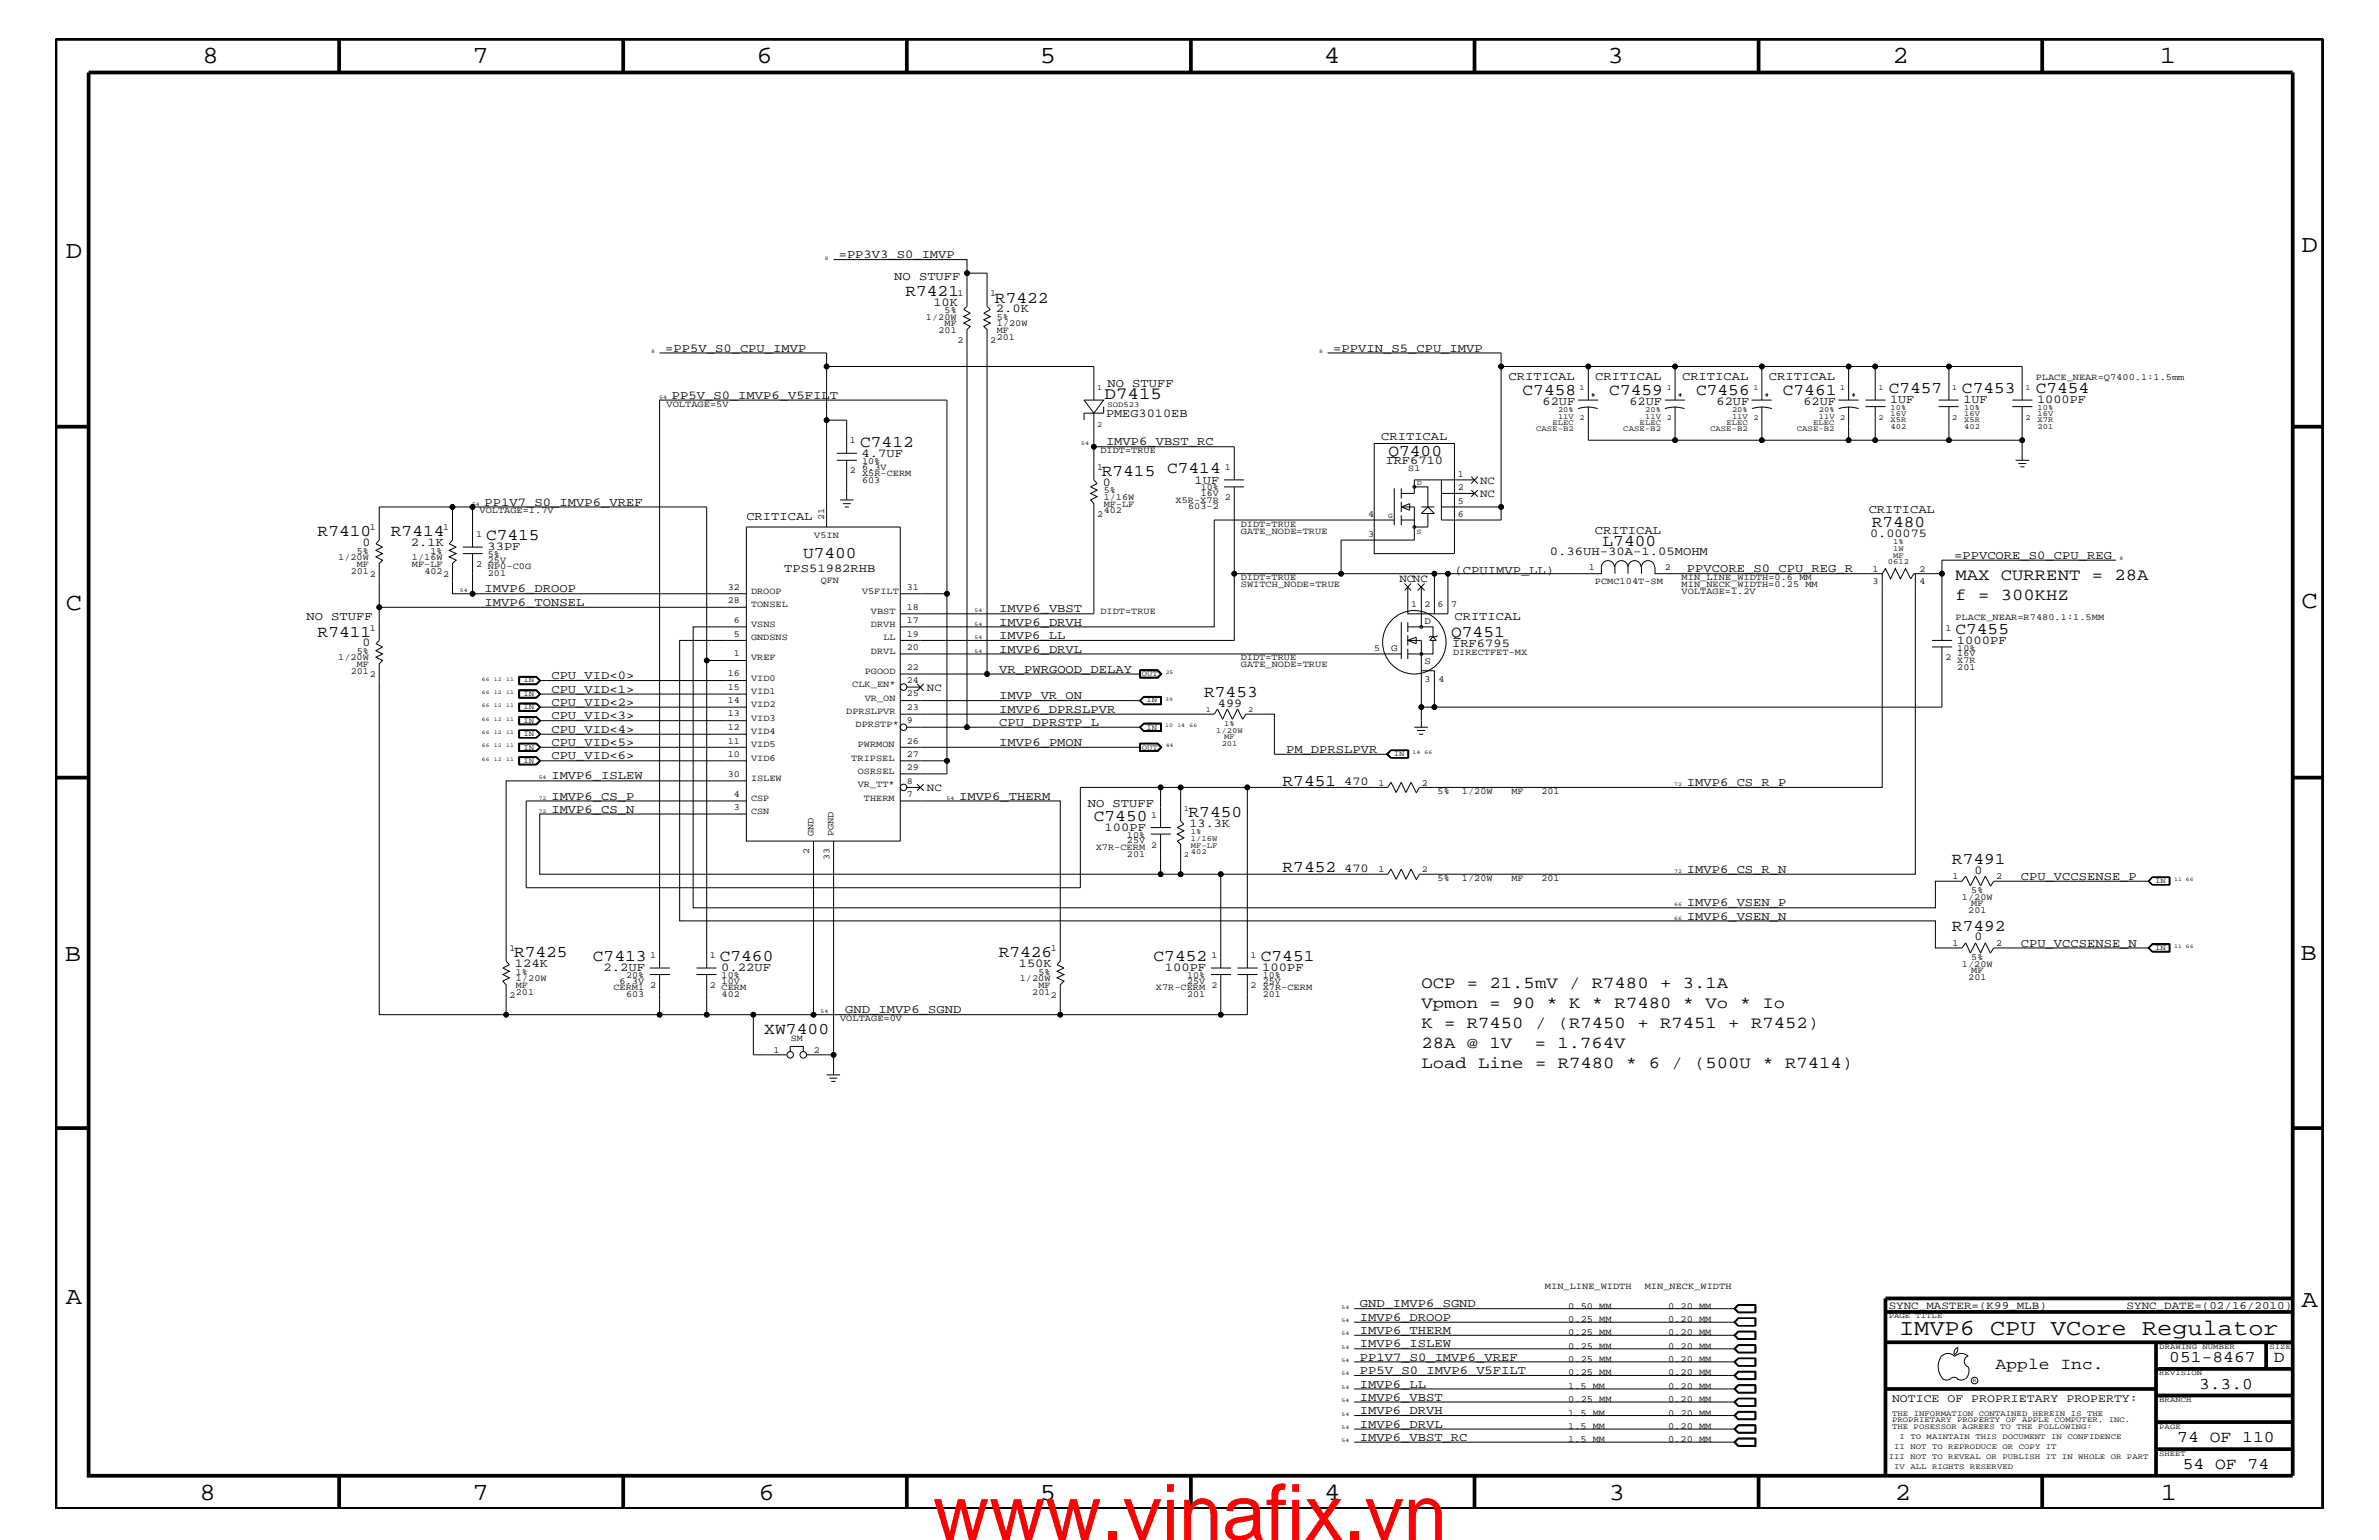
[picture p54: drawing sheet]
<svg xmlns="http://www.w3.org/2000/svg" width="432mm" height="279mm" viewBox="0 0 432 279" stroke-linecap="round" stroke-linejoin="round" font-family="sans-serif">
<defs><g id="words">
<text font-size="14.1" fill="#f00" x="169.3" y="279.4">www.vinafix.vn</text>
<g font-size="4.5">
<text x="36.7" y="11.5">8</text>
<text x="85.8" y="11.5">7</text>
<text x="137.3" y="11.5">6</text>
<text x="188.7" y="11.5">5</text>
<text x="240.3" y="11.5">4</text>
<text x="291.8" y="11.5">3</text>
<text x="343.5" y="11.5">2</text>
<text x="392" y="11.5">1</text>
<text x="11.9" y="46.8">D</text>
<text x="417.7" y="45.7">D</text>
<text x="11.9" y="110.6">C</text>
<text x="417.7" y="110.3">C</text>
<text x="11.8" y="174.3">B</text>
<text x="417.6" y="174.2">B</text>
<text x="11.9" y="236.7">A</text>
<text x="417.7" y="237.1">A</text>
<text x="36.2" y="272.1">8</text>
<text x="85.8" y="272.1">7</text>
<text x="137.7" y="272.1">6</text>
<text x="188.7" y="272.1">5</text>
<text x="240.4" y="272.1">4</text>
<text x="292" y="272.1">3</text>
<text x="343.9" y="272.1">2</text>
<text x="392.2" y="272.1">1</text>
</g>
<text font-size="4.1" x="344.7" y="242.3">IMVP6 CPU VCore Regulator</text>
<text font-size="3.1" x="200.5" y="72.4">D7415</text>
<g font-size="3">
<text x="164.3" y="53.6">R7421</text>
<text x="180.6" y="54.9">R7422</text>
<text x="276.4" y="71.7">C7458</text>
<text x="292.1" y="71.7">C7459</text>
<text x="307.8" y="71.7">C7456</text>
<text x="323.6" y="71.7">C7461</text>
<text x="342.8" y="71.3">C7457</text>
<text x="356.1" y="71.3">C7453</text>
<text x="369.5" y="71.3">C7454</text>
<text x="156.1" y="81.1">C7412</text>
<text x="252" y="82.7">Q7400</text>
<text x="200" y="86.4">R7415</text>
<text x="211.8" y="85.9">C7414</text>
<text x="339.7" y="95.7">R7480</text>
<text x="57.7" y="97.3">R7410</text>
<text x="71" y="97.3">R7414</text>
<text x="88.2" y="98">C7415</text>
<text x="145.8" y="101.2">U7400</text>
<text x="290.9" y="99.1">L7400</text>
<text x="354.9" y="105.3">MAX CURRENT = 28A</text>
<text x="354.9" y="108.9">f = 300KHZ</text>
<text x="57.7" y="115.5">R7411</text>
<text x="263.4" y="115.5">Q7451</text>
<text x="354.9" y="115">C7455</text>
<text x="218.6" y="126.5">R7453</text>
<text x="232.8" y="142.5">R7451</text>
<text x="198.5" y="149">C7450</text>
<text x="215.7" y="148.2">R7450</text>
<text x="232.8" y="158.3">R7452</text>
<text x="354.3" y="156.8">R7491</text>
<text x="93.3" y="173.7">R7425</text>
<text x="181.3" y="173.7">R7426</text>
<text x="354.3" y="168.9">R7492</text>
<text x="107.6" y="174.4">C7413</text>
<text x="130.6" y="174.4">C7460</text>
<text x="209.4" y="174.4">C7452</text>
<text x="228.9" y="174.4">C7451</text>
<text x="258" y="179.3">OCP = 21.5mV / R7480 + 3.1A</text>
<text x="258" y="182.9">Vpmon = 90 * K * R7480 * Vo * Io</text>
<text x="138.7" y="187.6">XW7400</text>
<text x="258" y="190.2">28A @ 1V</text>
<text x="258" y="186.5">K = R7450 / (R7450 + R7451 + R7452)</text>
<text x="278.6" y="190.2">= 1.764V</text>
<text x="258" y="193.7">Load Line = R7480 * 6 / (500U * R7414)</text>
<text x="362.2" y="248.4">Apple Inc.</text>
<text x="393.7" y="247.1">051-8467</text>
<text x="399.2" y="252">3.3.0</text>
<text x="412.7" y="247.1">D</text>
<text x="395.2" y="261.6">74 OF 110</text>
<text x="396.2" y="266.6">54 OF 74</text>
</g>
<g font-size="2.2">
<text x="152.2" y="46.8">=PP3V3_S0_IMVP</text>
<text x="162.3" y="50.7">NO STUFF</text>
<text x="169.4" y="55.5">10K</text>
<text x="180.8" y="56.7">2.0K</text>
<text x="120.7" y="63.9">=PP5V_S0_CPU_IMVP</text>
<text x="242" y="63.9">=PPVIN_S5_CPU_IMVP</text>
<text x="201" y="70.1">NO STUFF</text>
<text x="273.8" y="68.9">CRITICAL</text>
<text x="289.6" y="68.9">CRITICAL</text>
<text x="305.3" y="68.9">CRITICAL</text>
<text x="321.1" y="68.9">CRITICAL</text>
<text x="121.9" y="72.3">PP5V_S0_IMVP6_V5FILT</text>
<text x="200.7" y="75.7">PMEG3010EB</text>
<text x="280" y="73.4">62UF</text>
<text x="295.7" y="73.4">62UF</text>
<text x="311.6" y="73.4">62UF</text>
<text x="327.3" y="73.4">62UF</text>
<text x="343.1" y="73.2">1UF</text>
<text x="356.4" y="73.2">1UF</text>
<text x="369.7" y="73.2">1000PF</text>
<text x="156.4" y="82.8">4.7UF</text>
<text x="200.7" y="80.8">IMVP6_VBST_RC</text>
<text x="250.7" y="79.9">CRITICAL</text>
<text x="200.2" y="88.2">0</text>
<text x="216.8" y="87.7">1UF</text>
<text x="251.5" y="84.1">IRF6710</text>
<text x="88" y="91.7">PP1V7_S0_IMVP6_VREF</text>
<text x="135.5" y="94.3">CRITICAL</text>
<text x="339.2" y="93.2">CRITICAL</text>
<text x="65.8" y="99.1">0</text>
<text x="74.6" y="99.1">2.1K</text>
<text x="88.5" y="99.9">33PF</text>
<text x="281.3" y="100.8">0.36UH-30A-1.05MOHM</text>
<text x="289.5" y="96.8">CRITICAL</text>
<text x="339.4" y="97.4">0.00075</text>
<text x="354.7" y="101.4">=PPVCORE_S0_CPU_REG</text>
<text x="88" y="107.5">IMVP6_DROOP</text>
<text x="142.3" y="103.7">TPS51982RHB</text>
<text x="264" y="104.1">(CPUIMVP_LL)</text>
<text x="306.2" y="103.8">PPVCORE_S0_CPU_REG_R</text>
<text x="55.6" y="112.6">NO STUFF</text>
<text x="88" y="109.9">IMVP6_TONSEL</text>
<text x="181.4" y="111.1">IMVP6_VBST</text>
<text x="181.4" y="113.6">IMVP6_DRVH</text>
<text x="264" y="112.6">CRITICAL</text>
<text x="65.8" y="117.3">0</text>
<text x="181.4" y="118.4">IMVP6_DRVL</text>
<text x="181.4" y="115.9">IMVP6_LL</text>
<text x="263.6" y="117.5">IRF6795</text>
<text x="355.2" y="116.8">1000PF</text>
<text x="100.1" y="125.7">CPU_VID&lt;1&gt;</text>
<text x="100.1" y="123.2">CPU_VID&lt;0&gt;</text>
<text x="181.4" y="122">VR_PWRGOOD_DELAY</text>
<text x="100.1" y="130.5">CPU_VID&lt;3&gt;</text>
<text x="100.1" y="128">CPU_VID&lt;2&gt;</text>
<text x="181.4" y="126.9">IMVP_VR_ON</text>
<text x="181.4" y="131.7">CPU_DPRSTP_L</text>
<text x="181.4" y="129.3">IMVP6_DPRSLPVR</text>
<text x="221.1" y="128.2">499</text>
<text x="100.1" y="137.8">CPU_VID&lt;6&gt;</text>
<text x="100.1" y="133">CPU_VID&lt;4&gt;</text>
<text x="100.1" y="135.3">CPU_VID&lt;5&gt;</text>
<text x="181.4" y="135.3">IMVP6_PMON</text>
<text x="233.4" y="136.6">PM_DPRSLPVR</text>
<text x="100.1" y="141.4">IMVP6_ISLEW</text>
<text x="244" y="142.4">470</text>
<text x="306.2" y="142.6">IMVP6_CS_R_P</text>
<text x="100.1" y="147.5">IMVP6_CS_N</text>
<text x="100.1" y="145.1">IMVP6_CS_P</text>
<text x="174.1" y="145.1">IMVP6_THERM</text>
<text x="197.4" y="146.5">NO STUFF</text>
<text x="200.5" y="150.7">100PF</text>
<text x="215.9" y="150.1">13.3K</text>
<text x="244" y="158.2">470</text>
<text x="306.2" y="158.4">IMVP6_CS_R_N</text>
<text x="358.4" y="158.5">0</text>
<text x="366.8" y="159.6">CPU_VCCSENSE_P</text>
<text x="306.2" y="166.9">IMVP6_VSEN_N</text>
<text x="306.2" y="164.5">IMVP6_VSEN_P</text>
<text x="358.4" y="170.6">0</text>
<text x="366.8" y="171.7">CPU_VCCSENSE_N</text>
<text x="93.5" y="175.5">124K</text>
<text x="109.6" y="176.2">2.2UF</text>
<text x="130.9" y="176.2">0.22UF</text>
<text x="184.9" y="175.5">150K</text>
<text x="211.4" y="176.2">100PF</text>
<text x="229.1" y="176.2">100PF</text>
<text x="153.4" y="183.8">GND_IMVP6_SGND</text>
<text x="246.8" y="239.6">IMVP6_DROOP</text>
<text x="246.8" y="237.2">GND_IMVP6_SGND</text>
<text x="246.8" y="244.5">IMVP6_ISLEW</text>
<text x="246.8" y="242">IMVP6_THERM</text>
<text x="246.8" y="246.9">PP1V7_S0_IMVP6_VREF</text>
<text x="246.8" y="249.3">PP5V_S0_IMVP6_V5FILT</text>
<text x="246.8" y="251.7">IMVP6_LL</text>
<text x="246.8" y="254.2">IMVP6_VBST</text>
<text x="246.8" y="256.6">IMVP6_DRVH</text>
<text x="246.8" y="259">IMVP6_DRVL</text>
<text x="246.8" y="261.4">IMVP6_VBST_RC</text>
</g>
<text font-size="2.1" x="343.4" y="254.4">NOTICE OF PROPRIETARY PROPERTY:</text>
<g font-size="2">
<text x="268.6" y="87.7">NC</text>
<text x="268.6" y="90.1">NC</text>
<text x="254" y="105.5">NCNC</text>
<text x="168.2" y="125.3">NC</text>
<text x="168.2" y="143.5">NC</text>
<text x="342.8" y="237.4">SYNC_MASTER=(K99_MLB)</text>
<text x="386" y="237.4">SYNC_DATE=(02/16/2010)</text>
</g>
<g font-size="1.8">
<text x="258.6" y="113.1">D</text>
<text x="252.5" y="118.1">G</text>
<text x="258.6" y="120.4">S</text>
</g>
<g font-size="1.7">
<text x="173.8" y="53.8">1</text>
<text x="179.7" y="53.8">1</text>
<text x="168.1" y="58">1/20W</text>
<text x="171.4" y="56.8">5%</text>
<text x="171.4" y="59.2">MF</text>
<text x="180.9" y="59.2">1/20W</text>
<text x="180.9" y="58">5%</text>
<text x="170.3" y="60.4">201</text>
<text x="173.8" y="62.3">2</text>
<text x="179.7" y="62.3">2</text>
<text x="180.9" y="61.7">201</text>
<text x="180.9" y="60.4">MF</text>
<text x="369.5" y="68.9">PLACE_NEAR=Q7400.1:1.5mm</text>
<text x="121" y="73.8">VOLTAGE=5V</text>
<text x="154.3" y="80.5">1</text>
<text x="199.7" y="82.2">DIDT=TRUE</text>
<text x="154.3" y="85.9">2</text>
<text x="156.5" y="86.4">X5R-CERM</text>
<text x="156.5" y="84.1">10%</text>
<text x="156.5" y="85.2">6.3V</text>
<text x="156.5" y="87.6">603</text>
<text x="199.1" y="85.3">1</text>
<text x="200.3" y="89.5">5%</text>
<text x="217.9" y="88.9">10%</text>
<text x="222.3" y="85.3">1</text>
<text x="255.6" y="85.5">S1</text>
<text x="264.6" y="88.9">2</text>
<text x="264.6" y="86.5">1</text>
<text x="87" y="93.2">VOLTAGE=1.7V</text>
<text x="149.6" y="94.3" transform="rotate(-90 149.6 94.3)">21</text>
<text x="199.1" y="93.8">2</text>
<text x="200.3" y="90.7">1/16W</text>
<text x="200.3" y="93.2">402</text>
<text x="200.3" y="92">MF-LF</text>
<text x="213.4" y="91.2">X5R-X7R</text>
<text x="215.6" y="92.4">603-2</text>
<text x="217.9" y="90">16V</text>
<text x="222.3" y="90.7">2</text>
<text x="225.2" y="95.6">DIDT=TRUE</text>
<text x="248.3" y="93.8">4</text>
<text x="264.6" y="91.4">5</text>
<text x="264.6" y="93.8">6</text>
<text x="61.4" y="101.6">1/20W</text>
<text x="64.8" y="100.4">5%</text>
<text x="67.1" y="96.2">1</text>
<text x="74.8" y="101.6">1/16W</text>
<text x="78.1" y="100.4">1%</text>
<text x="80.4" y="96.2">1</text>
<text x="86.4" y="97.4">1</text>
<text x="88.6" y="101">5%</text>
<text x="147.8" y="97.6">V5IN</text>
<text x="225.2" y="96.8">GATE_NODE=TRUE</text>
<text x="248.3" y="97.4">3</text>
<text x="63.7" y="104.1">201</text>
<text x="64.8" y="102.9">MF</text>
<text x="67.1" y="104.7">2</text>
<text x="74.8" y="102.9">MF-LF</text>
<text x="77" y="104.1">402</text>
<text x="80.4" y="104.7">2</text>
<text x="86.4" y="102.9">2</text>
<text x="88.6" y="102.1">25V</text>
<text x="88.6" y="104.6">201</text>
<text x="88.6" y="103.3">NP0-C0G</text>
<text x="132.1" y="107">32</text>
<text x="136.3" y="107.7">DROOP</text>
<text x="149" y="105.8">QFN</text>
<text x="156.5" y="107.7">V5FILT</text>
<text x="164.6" y="107">31</text>
<text x="225.2" y="105.3">DIDT=TRUE</text>
<text x="225.2" y="106.5">SWITCH_NODE=TRUE</text>
<text x="288.4" y="103.5">1</text>
<text x="289.5" y="106">PCMC104T-SM</text>
<text x="302.2" y="103.5">2</text>
<text x="305.2" y="105.3">MIN_LINE_WIDTH=0.6 MM</text>
<text x="305.2" y="106.5">MIN_NECK_WIDTH=0.25 MM</text>
<text x="305.2" y="107.7">VOLTAGE=1.2V</text>
<text x="339.9" y="106">3</text>
<text x="339.9" y="103.7">1</text>
<text x="348.4" y="106">4</text>
<text x="348.4" y="103.7">2</text>
<text x="132.1" y="109.4">28</text>
<text x="133.2" y="113.1">6</text>
<text x="136.3" y="113.7">VSNS</text>
<text x="136.3" y="110.2">TONSEL</text>
<text x="158.1" y="113.7">DRVH</text>
<text x="158.1" y="111.4">VBST</text>
<text x="164.6" y="113.1">17</text>
<text x="164.6" y="110.6">18</text>
<text x="199.7" y="111.4">DIDT=TRUE</text>
<text x="256.1" y="110.2">1</text>
<text x="258.6" y="110.2">2</text>
<text x="260.9" y="110.2">6</text>
<text x="263.4" y="110.2">7</text>
<text x="354.9" y="112.6">PLACE_NEAR=R7480.1:1.5MM</text>
<text x="61.4" y="119.8">1/20W</text>
<text x="64.8" y="118.6">5%</text>
<text x="67.1" y="114.4">1</text>
<text x="133.2" y="115.5">5</text>
<text x="133.2" y="119.1">1</text>
<text x="136.3" y="116.2">GNDSNS</text>
<text x="136.3" y="119.8">VREF</text>
<text x="158.1" y="118.6">DRVL</text>
<text x="160.4" y="116.2">LL</text>
<text x="164.6" y="115.5">19</text>
<text x="164.6" y="117.9">20</text>
<text x="225.2" y="119.8">DIDT=TRUE</text>
<text x="249.4" y="118.1">5</text>
<text x="263.7" y="118.9">DIRECTFET-MX</text>
<text x="353.1" y="119.8">2</text>
<text x="353.1" y="114.4">1</text>
<text x="355.3" y="118.1">10%</text>
<text x="355.3" y="119.1">16V</text>
<text x="63.7" y="122.3">201</text>
<text x="64.8" y="121">MF</text>
<text x="67.1" y="122.9">2</text>
<text x="132.1" y="122.7">16</text>
<text x="132.1" y="125.2">15</text>
<text x="136.3" y="123.5">VID0</text>
<text x="136.3" y="125.9">VID1</text>
<text x="154.7" y="124.7">CLK_EN*</text>
<text x="157" y="122.3">PGOOD</text>
<text x="164.6" y="121.5">22</text>
<text x="164.6" y="124">24</text>
<text x="225.2" y="121">GATE_NODE=TRUE</text>
<text x="258.6" y="123.8">3</text>
<text x="261.1" y="123.8">4</text>
<text x="355.3" y="120.3">X7R</text>
<text x="355.3" y="121.5">201</text>
<text x="132.1" y="127.6">14</text>
<text x="132.1" y="130">13</text>
<text x="136.3" y="128.3">VID2</text>
<text x="136.3" y="130.8">VID3</text>
<text x="153.6" y="129.6">DPRSLPVR</text>
<text x="155.3" y="131.9">DPRSTP*</text>
<text x="157" y="127.1">VR_ON</text>
<text x="164.6" y="126.4">25</text>
<text x="164.6" y="128.8">23</text>
<text x="164.6" y="131.3">9</text>
<text x="132.1" y="132.4">12</text>
<text x="132.1" y="134.9">11</text>
<text x="132.1" y="137.3">10</text>
<text x="136.3" y="133.2">VID4</text>
<text x="136.3" y="135.6">VID5</text>
<text x="155.7" y="135.6">PWRMON</text>
<text x="164.6" y="137.3">27</text>
<text x="164.6" y="134.9">26</text>
<text x="132.1" y="140.9">30</text>
<text x="136.3" y="141.7">ISLEW</text>
<text x="136.3" y="138">VID6</text>
<text x="154.5" y="138">TRIPSEL</text>
<text x="155.7" y="142.9">VR_TT*</text>
<text x="155.7" y="140.4">OSRSEL</text>
<text x="164.6" y="139.7">29</text>
<text x="164.6" y="142.2">8</text>
<text x="250.2" y="142.5">1</text>
<text x="258.1" y="142.5">2</text>
<text x="133.2" y="144.6">4</text>
<text x="133.2" y="147">3</text>
<text x="136.3" y="145.3">CSP</text>
<text x="136.3" y="147.7">CSN</text>
<text x="156.8" y="145.3">THERM</text>
<text x="164.6" y="144.6">7</text>
<text x="209" y="148.4">1</text>
<text x="260.9" y="144">5%</text>
<text x="265.3" y="144">1/20W</text>
<text x="274.3" y="144">MF</text>
<text x="279.8" y="144">201</text>
<text x="146.9" y="154.9" transform="rotate(-90 146.9 154.9)">2</text>
<text x="147.7" y="151.8" transform="rotate(-90 147.7 151.8)">GND</text>
<text x="150.5" y="156" transform="rotate(-90 150.5 156)">33</text>
<text x="151.3" y="151.8" transform="rotate(-90 151.3 151.8)">PGND</text>
<text x="198.9" y="154.3">X7R-CERM</text>
<text x="204.6" y="155.5">201</text>
<text x="204.6" y="152">10%</text>
<text x="204.6" y="153">25V</text>
<text x="209" y="153.8">2</text>
<text x="250.2" y="158.3">1</text>
<text x="258.1" y="158.3">2</text>
<text x="260.9" y="159.9">5%</text>
<text x="265.3" y="159.9">1/20W</text>
<text x="274.3" y="159.9">MF</text>
<text x="279.8" y="159.9">201</text>
<text x="354.4" y="159.5">1</text>
<text x="357.8" y="162">5%</text>
<text x="362.3" y="159.5">2</text>
<text x="356.1" y="163.3">1/20W</text>
<text x="357.3" y="165.6">201</text>
<text x="357.8" y="164.5">MF</text>
<text x="92.5" y="172.6">1</text>
<text x="118" y="173.8">1</text>
<text x="128.9" y="173.8">1</text>
<text x="190.8" y="172.6">1</text>
<text x="219.9" y="173.8">1</text>
<text x="227" y="173.8">1</text>
<text x="354.4" y="171.6">1</text>
<text x="362.3" y="171.6">2</text>
<text x="93.6" y="179.3">MF</text>
<text x="93.6" y="176.8">1%</text>
<text x="93.6" y="178">1/20W</text>
<text x="111.3" y="179.7">CERM1</text>
<text x="112.4" y="178.5">6.3V</text>
<text x="113.6" y="177.4">20%</text>
<text x="118" y="179.3">2</text>
<text x="128.9" y="179.3">2 CERM</text>
<text x="131" y="178.5">10V</text>
<text x="131" y="177.4">10%</text>
<text x="185.1" y="178">1/20W</text>
<text x="188.5" y="179.3">MF</text>
<text x="188.5" y="176.8">5%</text>
<text x="209.8" y="179.7">X7R-CERM</text>
<text x="215.5" y="178.5">25V</text>
<text x="215.5" y="177.4">10%</text>
<text x="219.9" y="179.3">2</text>
<text x="227" y="179.3">2 X7R-CERM</text>
<text x="229.2" y="178.5">25V</text>
<text x="229.2" y="177.4">10%</text>
<text x="356.1" y="175.4">1/20W</text>
<text x="357.3" y="177.7">201</text>
<text x="357.8" y="176.6">MF</text>
<text x="357.8" y="174.2">5%</text>
<text x="92.5" y="181">2</text>
<text x="93.6" y="180.5">201</text>
<text x="113.6" y="181">603</text>
<text x="131" y="181">402</text>
<text x="152.5" y="185.3">VOLTAGE=0V</text>
<text x="187.4" y="180.5">201</text>
<text x="190.8" y="181">2</text>
<text x="215.5" y="181">201</text>
<text x="229.2" y="181">201</text>
<text x="140.4" y="191">1</text>
<text x="143.5" y="188.9">SM</text>
<text x="147.7" y="191">2</text>
<text x="280.4" y="233.8">MIN_LINE_WIDTH</text>
<text x="298.5" y="233.8">MIN_NECK_WIDTH</text>
<text x="284.6" y="239.9">0.25 MM</text>
<text x="284.6" y="237.4">0.50 MM</text>
<text x="302.8" y="239.9">0.20 MM</text>
<text x="302.8" y="237.4">0.20 MM</text>
<text x="284.6" y="244.7">0.25 MM</text>
<text x="284.6" y="242.3">0.25 MM</text>
<text x="302.8" y="244.7">0.20 MM</text>
<text x="302.8" y="242.3">0.20 MM</text>
<text x="284.6" y="247.1">0.25 MM</text>
<text x="284.6" y="249.5">0.25 MM</text>
<text x="284.6" y="252">1.5 MM</text>
<text x="302.8" y="247.1">0.20 MM</text>
<text x="302.8" y="249.5">0.20 MM</text>
<text x="302.8" y="252">0.20 MM</text>
<text x="284.6" y="254.4">0.25 MM</text>
<text x="284.6" y="256.8">1.5 MM</text>
<text x="302.8" y="256.8">0.20 MM</text>
<text x="302.8" y="254.4">0.20 MM</text>
<text x="284.6" y="259.3">1.5 MM</text>
<text x="284.6" y="261.6">1.5 MM</text>
<text x="302.8" y="259.3">0.20 MM</text>
<text x="302.8" y="261.6">0.20 MM</text>
</g>
<g font-size="1.4">
<text x="199.1" y="70.7">1</text>
<text x="286.7" y="70.7">1</text>
<text x="302.5" y="70.7">1</text>
<text x="318.3" y="70.7">1</text>
<text x="334" y="70.7">1</text>
<text x="341" y="70.7">1</text>
<text x="354.3" y="70.7">1</text>
<text x="367.6" y="70.7">1</text>
<text x="199.1" y="77.4">2</text>
<text x="201" y="73.8">SOD523</text>
<text x="281.8" y="77.1">ELEC</text>
<text x="282.8" y="76">11V 2</text>
<text x="282.8" y="74.7">20%</text>
<text x="297.6" y="77.1">ELEC</text>
<text x="298.6" y="76">11V 2</text>
<text x="298.6" y="74.7">20%</text>
<text x="313.4" y="77.1">ELEC</text>
<text x="314.4" y="76">11V 2</text>
<text x="314.4" y="74.7">20%</text>
<text x="329.1" y="77.1">ELEC</text>
<text x="330.1" y="74.7">20%</text>
<text x="330.1" y="76">11V 2</text>
<text x="341" y="76.2">2</text>
<text x="343.2" y="77.9">402</text>
<text x="343.2" y="76.7">X5R</text>
<text x="343.2" y="75.5">16V</text>
<text x="343.2" y="74.4">10%</text>
<text x="354.3" y="76.2">2</text>
<text x="356.5" y="77.9">402</text>
<text x="356.5" y="76.7">X5R</text>
<text x="356.5" y="75.5">16V</text>
<text x="356.5" y="74.4">10%</text>
<text x="367.6" y="76.2">2</text>
<text x="369.8" y="74.4">10%</text>
<text x="369.8" y="75.5">16V</text>
<text x="369.8" y="76.7">X7R</text>
<text x="369.8" y="77.9">201</text>
<text x="278.8" y="78.3">CASE-B2</text>
<text x="294.6" y="78.3">CASE-B2</text>
<text x="310.4" y="78.3">CASE-B2</text>
<text x="326.1" y="78.3">CASE-B2</text>
<text x="257.2" y="88.1">D</text>
<text x="252" y="94">G</text>
<text x="257.1" y="96.8">S</text>
<text x="343.6" y="98.7">1%</text>
<text x="343.6" y="99.9">1W</text>
<text x="343.6" y="101.2">MF</text>
<text x="342.6" y="102.4">0612</text>
<text x="95" y="123.8">IN</text>
<text x="207.3" y="122.6">OUT</text>
<text x="95" y="126.3">IN</text>
<text x="95" y="128.7">IN</text>
<text x="95" y="131.1">IN</text>
<text x="208.1" y="127.5">IN</text>
<text x="218.9" y="129.1">1</text>
<text x="222.2" y="131.7">1%</text>
<text x="226.6" y="129.1">2</text>
<text x="95" y="133.5">IN</text>
<text x="95" y="136">IN</text>
<text x="207.3" y="136">OUT</text>
<text x="208.1" y="132.4">IN</text>
<text x="220.8" y="133">1/20W</text>
<text x="221.7" y="135.3">201</text>
<text x="222.2" y="134.1">MF</text>
<text x="253" y="137.2">IN</text>
<text x="95" y="138.4">IN</text>
<text x="214.9" y="147.1">1</text>
<text x="214.9" y="155.6">2</text>
<text x="216.2" y="151.3">1%</text>
<text x="216.2" y="155">402</text>
<text x="216.2" y="152.6">1/16W</text>
<text x="216.2" y="153.8">MF-LF</text>
<text x="391.2" y="160.2">IN</text>
<text x="391.2" y="172.3">IN</text>
<text x="342.8" y="239.2">PAGE TITLE</text>
<text x="391.9" y="244.7">DRAWING NUMBER</text>
<text x="411.9" y="244.7">SIZE</text>
<text x="391.9" y="249.5">REVISION</text>
<text x="343.4" y="256.8">THE INFORMATION CONTAINED HEREIN IS THE</text>
<text x="391.9" y="254.4">BRANCH</text>
<text x="343.4" y="259.3">THE POSESSOR AGREES TO THE FOLLOWING:</text>
<text x="343.4" y="258">PROPRIETARY PROPERTY OF APPLE COMPUTER, INC.</text>
<text x="343.8" y="262.9">II NOT TO REPRODUCE OR COPY IT</text>
<text x="344.8" y="261.1">I TO MAINTAIN THIS DOCUMENT IN CONFIDENCE</text>
<text x="391.9" y="259.3">PAGE</text>
<text x="342.8" y="264.7">III NOT TO REVEAL OR PUBLISH IT IN WHOLE OR PART</text>
<text x="343.8" y="266.6">IV ALL RIGHTS RESERVED</text>
<text x="391.9" y="264.1">SHEET</text>
</g>
<g font-size="1">
<text x="149.7" y="47.1">8</text>
<text x="118.2" y="64">8</text>
<text x="239.4" y="64">8</text>
<text x="119.6" y="72.3">54</text>
<text x="196.3" y="80.8">54</text>
<text x="85.7" y="91.7">54</text>
<text x="384.7" y="101.6">8</text>
<text x="83.5" y="107.5">54</text>
<text x="176.9" y="111.1">54</text>
<text x="176.9" y="113.6">54</text>
<text x="176.9" y="118.4">54</text>
<text x="176.9" y="115.9">54</text>
<text x="87.5" y="123.5">66</text>
<text x="87.5" y="125.9">66</text>
<text x="89.7" y="123.5">12</text>
<text x="89.7" y="125.9">12</text>
<text x="91.9" y="123.5">11</text>
<text x="91.9" y="125.9">11</text>
<text x="211.6" y="122.3">25</text>
<text x="87.5" y="128.3">66</text>
<text x="87.5" y="130.8">66</text>
<text x="89.7" y="128.3">12</text>
<text x="89.7" y="130.8">12</text>
<text x="91.9" y="128.3">11</text>
<text x="91.9" y="130.8">11</text>
<text x="211.5" y="127.1">39</text>
<text x="211.5" y="131.9">10</text>
<text x="213.7" y="131.9">14</text>
<text x="215.9" y="131.9">66</text>
<text x="87.5" y="133.2">66</text>
<text x="87.5" y="135.6">66</text>
<text x="89.7" y="133.2">12</text>
<text x="89.7" y="135.6">12</text>
<text x="91.9" y="133.2">11</text>
<text x="91.9" y="135.6">11</text>
<text x="211.6" y="135.6">44</text>
<text x="256.4" y="136.8">14</text>
<text x="258.6" y="136.8">66</text>
<text x="87.5" y="138">66</text>
<text x="89.7" y="138">12</text>
<text x="91.9" y="138">11</text>
<text x="97.8" y="141.4">54</text>
<text x="303.9" y="142.6">72</text>
<text x="97.8" y="147.5">72</text>
<text x="97.8" y="145.1">72</text>
<text x="171.8" y="145.1">54</text>
<text x="303.9" y="158.4">72</text>
<text x="394.6" y="159.9">11 66</text>
<text x="303.9" y="164.5">66</text>
<text x="303.9" y="166.9">66</text>
<text x="394.6" y="172">11 66</text>
<text x="148.9" y="183.8">54</text>
<text x="243.5" y="239.9">54</text>
<text x="243.5" y="237.4">54</text>
<text x="243.5" y="244.7">54</text>
<text x="243.5" y="242.3">54</text>
<text x="243.5" y="247.1">54</text>
<text x="243.5" y="249.5">54</text>
<text x="243.5" y="252">54</text>
<text x="358.1" y="250.7">R</text>
<text x="243.5" y="254.4">54</text>
<text x="243.5" y="256.8">54</text>
<text x="243.5" y="259.3">54</text>
<text x="243.5" y="261.6">54</text>
</g>
</g></defs>
<g fill="none" stroke="#000" stroke-width=".18">
<path d="M151.3 47.1h24.2v2.5M119.7 64h30.3v31.6M150 66.5h48.5v6.1M150 76.2h3.7v6M196.8 72.6h3.5l-1.8 2.4zM198.5 75v12.1l.6 .6-1.1 .6 1.1 .6-1.1 .6 1.1 .6-1.1 .6 .5 .7v20h-35.1M200.3 73.8v1.2h-3.5v1.2M241 64h31.5v2.5h15.8v6.1M272.5 66.5v25.5M286.4 74.1a5.8 5.8 0 0 1 3.6 0M286.4 72.6h3.7M288.3 66.5h15.7v6.1"/>
<path d="M288.3 73.8v6.1h15.7M288.9 71.7h.6M289.1 71.3v.7M302.2 74.1a5.8 5.8 0 0 1 3.5 0M302.2 72.6h3.6M304 73.8v6.1h15.8v-6.1M304 66.5h15.8v6.1M304.6 71.7h.6M305 71.3v.7M317.9 72.6h3.7M318 74.1a5.9 5.9 0 0 1 3.6 0M319.8 66.5h15.7v6.1"/>
<path d="M319.8 79.9h47.2M320.4 71.7h.6M320.7 71.3v.7M333.7 72.6h3.6M333.7 74.1a5.9 5.9 0 0 1 3.6 0M335.5 66.5h4.9v6.1M335.5 73.8v6.1M336.1 71.7h.6M336.5 71.3v.7M338.6 73.8h3.6M338.6 72.6h3.6M340.4 66.5h13.3v6.1"/>
<path d="M340.4 73.8v6.1M351.9 73.8h3.6M351.9 72.6h3.6M353.7 66.5h13.3v6.1M353.7 73.8v6.1M365.3 73.8h3.6M365.3 72.6h3.6M367 73.8v9.7M82.1 92h46.2v83.6M84 99.3h3.6M85.8 92v7.3M135.5 95.6h27.9v57h-27.9z"/>
<path d="M151.9 83.5h3.6M151.9 82.2h3.6M152.5 90.7h2.4M153 91.4h1.4M153.3 92h.8M153.7 83.5v7.2M198.5 81.1h25.5v6M222.2 87.1h3.6M222.2 88.3h3.6M224 88.3v15.8h19.4M249.4 80.5h14.6v19.9h-14.6zM253.1 94.3h-32.7v19.4h-57"/>
<path d="M253.1 88.6v6.7M254.3 94.3h2.4M254.3 88.6v1.9M254.3 91v1.9M254.3 93.5v1.8M254.3 92h2.4v6h-13.3v6.1M254.3 92l1.6-.6v1.2zM256.7 88.3h2.5v3.7l1.2 1.2h-2.4l1.2-1.2M258 92h2.4M259.2 93.2v2.4h-2.5M261.6 87.1v7.2h10.9v-2.3h-10.9M261.6 89.5h6"/>
<path d="M267 86.5l1.2 1.2M267 88.9l1.2 1.2M267.6 87.1h-10.9v2.4h-2.4M268.2 86.5l-1.2 1.2M268.2 88.9l-1.2 1.2M365.8 83.5h2.5M366.4 84.1h1.4M366.7 84.7h.8M68.8 110.2v6l-.6 .6 1.2 .6-1.2 .7 1.2 .5-1.2 .6 1.2 .6-.6 .6v63.7h23.1v-5.4l-.6-.7 1.2-.6-1.2-.6 1.2-.6-1.2-.6 1.2-.6-.6-.6v-32.7h43.6M84 100.4h3.6M85.8 100.4v7.3h-3.7v-5.5l.7-.6-1.3-.6 1.3-.6-1.3-.5 1.3-.6-1.3-.6 .6-.7v-6h-13.3v6l-.6 .7 1.2 .6-1.2 .6 1.2 .5-1.2 .6 1.2 .6-.6 .6v8h66.7M85.8 107.7h49.7"/>
<path d="M128.3 119.8h7.2M135.5 116.2h-12.1v50.9h227.9v4.9h4.8l.7-.9 .8 1.8 1-1.8 .9 1.8 .8-1.8 1 1.8 .6-.9h28.2M135.5 113.7h-9.7v51h225.5v-4.8h4.8l.7-1 .8 1.8 1-1.8 .9 1.8 .8-1.8 1 1.8M163.4 107.7h8.5v30.3M163.4 118.6h90.9M171.9 107.7v-35.1h-52.2v103M224 104.1v12.1h-60.6M243.4 104.1h17M254.3 112.9v6.7M254.9 105.9l1.2 1.2M255.5 113.7h4.6v1.8M255.5 116.2h2.5v15.7"/>
<path d="M255.5 112.9v1.8M255.5 115.3v1.8M255.5 117.7v1.9M255.5 116.2l1.5-.6v1.2zM256.1 105.9l-1.2 1.2M257.3 105.9l1.3 1.2M258 106.5v7.2M258.6 105.9l-1.3 1.2M260.1 115.5l.6 .7h-1.2zM260.1 116.2v2.4h-4.6M260.9 115.3l-.1 .2h-1.3l-.1 .2M262.8 104.1h-2.4v7.3"/>
<path d="M293 102.9a1.19 1.19 0 0 0-1.2-1.2 1.19 1.19 0 0 0-1.1 1.2v1.2h-27.9v7.3h-7.3v-4.9M295.5 102.9a1.19 1.19 0 0 1 1.2-1.2 1.19 1.19 0 0 1 1.2 1.2M295.5 102.9a1.19 1.19 0 0 0-1.2-1.2 1.19 1.19 0 0 0-1.2 1.2v1.2M295.5 102.9v1.2M300.3 102.9a1.19 1.19 0 0 0-1.2-1.2 1.19 1.19 0 0 0-1.2 1.2v1.2M341.6 104.1v38.8h-84l-.6 1M347.6 104.1v54.5h-90l-.6 1M350.7 116.2h3.6M350.7 117.4h3.6M352.5 104.1v12.1M352.5 117.4v10.9h-92.1M384 101.6h-31.5v2.5h-5.1l-.6 .9-.9-1.8-1 1.8-.9-1.8-.8 1.8-1-1.8-.6 .9h-41.2v-1.2"/>
<path d="M94.1 134.8h3.3l.7 .8-.7 .7h-3.3zM94.1 134.9h3.3M94.1 122.7h3.3l.7 .8-.7 .7h-3.3zM94.1 125.2h3.3l.7 .7-.7 .8h-3.3zM94.1 127.5h3.3l.7 .8-.7 .8h-3.3zM94.1 130h3.3l.7 .8-.7 .7h-3.3zM94.1 137.3h3.3l.7 .7-.7 .8h-3.3zM94.1 124.1h3.3M94.1 122.8h3.3M94.1 127.6h3.3l.6 .7-.6 .8M94.1 131.4h3.3M94.1 130.1h3.3"/>
<path d="M94.1 138.7h3.3M94.1 137.4h3.3M94.2 132.5h3.2l.6 .7-.6 .6h-3.2zM94.2 134.9v1.4h3.2l.6-.7M94.2 127.7h3.2l.6 .6-.6 .7h-3.2zM94.2 125.3h3.2l.6 .6-.6 .6h-3.2zM94.2 122.8v1.3M94.2 130.1v1.3M94.2 137.4v1.3M94.3 122.9h3l.7 .6-.7 .6h-3zM94.3 135h3l.7 .6-.7 .6h-3zM94.3 127.7v1.2h3l.7-.6"/>
<path d="M94.3 130.2h3l.7 .6-.7 .5h-3zM94.3 132.5v1.3M94.3 137.4h3l.7 .6-.7 .6h-3zM97.3 127.7l.7 .6M97.3 132.5l.7 .7M97.4 132.4h-3.3v1.5h3.3M97.4 122.8l.6 .7-.6 .6M97.4 122.8l.6 .7M97.4 125.2l.6 .7-.6 .7h-3.3M97.4 130.1l.6 .7-.6 .6M97.4 130.1l.6 .7M97.4 132.4l.7 .8-.7 .7"/>
<path d="M97.4 132.4l.6 .8-.6 .7M97.4 134.9l.6 .7-.6 .7M97.4 134.9l.6 .7M97.4 137.4l.6 .6-.6 .7M97.4 137.4l.6 .6M98 133.2h37.5M98 135.6h37.5M98 138h37.5M98 123.5h37.5M98 125.9h37.5M98 128.3h37.5M98 130.8h37.5"/>
<path d="M98 125.9l-.7-.6h-3v1.2M98 123.5l-.6 .6M98 125.9l-.7 .6M98 130.8l-.6 .6M98 133.2l-.7 .6M98 138l-.6 .7M163.4 129.6h57l.6-1 .9 1.9 .9-1.9 .9 1.9 .9-1.9 1 1.9 .5-.9h5.2v7.2h20.6M163.4 138h8.5v2.4h-8.5M163.4 122.3h15.8M163.4 135.6h43.6M163.4 127.1h43.6M164.6 131.9h10.9"/>
<path d="M164.6 124.7h2.4M166.5 124.1l1.1 1.2M167.6 124.1l-1.1 1.2M206.8 121.5h3.3l.8 .8-.8 .7h-3.3zM206.8 134.8h3.3l.8 .8-.8 .7h-3.3zM206.8 127.1l.8 .7M206.8 131.9l.8-.6h3.1v1.4M206.9 121.5v1.5h3.2l.7-.7-.7-.8M206.9 136.3v-1.4h3.2l.7 .7-.7 .7M207 122.3h-27.8v-62.5l-.6-.6 1.1-.6-1.1-.6 1.1-.6-1.1-.6 1.1-.6-.5-.6v-6h-3.7v6l-.6 .6 1.2 .6-1.2 .6 1.2 .6-1.2 .6 1.2 .6-.6 .6v72.1h31.5M207 121.7h3.1l.6 .6-.6 .6M207 121.6h3.1l.6 .7-.6 .6h-3.1z"/>
<path d="M207 134.9v1.4h3.1l.6-.7-.6-.7M207 135h3.1l.6 .6-.6 .6h-3.1M207.6 126.5h3.1v1.2h-3.1l-.6-.6zM207.6 131.3l-.6 .6 .6 .6h3.1v-1.2M207.6 126.4h3.2v1.5h-3.2l-.8-.8zM207.6 131.2h3.2v1.5h-3.2l-.8-.8zM207.6 126.4h3.1v1.4h-3.1M207.6 126.4l-.8 .7M207.6 126.4l-.7 .7 .7 .7M207.6 131.3h3.1M207.6 131.3l-.7 .6 .7 .7h3.1M251.6 136.8l.8-.7h3.3v1.4h-3.3z"/>
<path d="M252.5 136.2l-.6 .6 .6 .6M252.5 136.2h3.1M252.5 137.4h3.1M252.5 136.1l-.8 .7 .8 .7M252.5 136.2l-.7 .6 .7 .6M255.5 136.2v1.2M255.6 136.1v1.4M256.7 131.9h2.5M257.2 132.5h1.5M257.6 133.2h.7M258 121.7h2.4v6.6h-2.4M135.5 147.7h-37.5v10.9h112.7v-7.3"/>
<path d="M147.7 152.6v31.5M151.3 152.6v38.8M163.4 145.3h29v29.1l-.5 .6 1.2 .6-1.2 .6 1.2 .6-1.2 .6 1.2 .6-.7 .7v5.4h29.2M164.6 142.9h2.4M166.5 142.3l1.1 1.2M167.6 142.3l-1.1 1.2M208.9 151.3h3.6M208.9 150.1h3.6M210.7 142.9h-14.6v18.2h-100.6v-15.8h40M210.7 158.6h3.6M214.3 142.9h-3.6v7.2M221.6 158.6h30.3l.6-.9 .9 1.8 .9-1.8 .9 1.8 .9-1.8 .9 1.8"/>
<path d="M221.6 158.6v17M226.4 142.9h-12.1v6.1l.6 .5-1.2 .6 1.2 .6-1.2 .6 1.2 .7-1.2 .6 .6 .6v5.4h7.3M257 143.8l-.9-1.9-.9 1.9-.9-1.9-.9 1.9-.9-1.9-.6 1h-25.5v32.7M390 159.9l.7 .7M390 159.9l.7 .6M390.1 159.9h-28.2l-.6 .9M390.7 159.2l-.6 .7 .6 .6M390.7 159.1l-.8 .8 .8 .7M390.7 159.1h3.2v1.5h-3.2M390.7 159.1l-.7 .8M390.7 159.2h3.1M390.7 159.2l-.7 .7"/>
<path d="M393.7 159.2v1.3M393.8 159.1v1.5M117.9 176.8h3.7M117.9 175.6h3.7M119.7 176.8v7.3M126.4 176.8h3.6M126.4 175.6h3.6M128.3 176.8v7.3h8.4v7.3h6M219.8 176.8h3.6M219.8 175.6h3.6M221.6 176.8v7.3M224.6 176.8h3.7"/>
<path d="M224.6 175.6h3.7M226.4 176.8v7.3h-4.8M390.7 171.4h3v1.2h-3l-.6-.6zM390.7 171.2h3.2v1.5h-3.2l-.8-.7zM390.7 160.5h3.1M390.7 171.2l-.7 .8M393.8 171.2v1.5h-3.1l-.7-.7M393.8 171.3h-3.1l-.7 .7M91.9 184.1h36.4M136.7 184.1h55.7M143.4 190.8v-.9h2.4v.9M146.4 191.4h4.9v3.6"/>
<path d="M150 195h2.5M150.5 195.6h1.5M150.9 196.2h.7M245.8 237.4h69.2M245.8 239.9h69.2M314.7 237.4l.8-.7h3.2v1.5h-3.2zM315 239.9l.6 .6M315.5 236.8l-.6 .6 .6 .7M315.5 239.1h3.2v1.5h-3.2M315.5 236.8l-.7 .6 .7 .7M315.5 238.1h3.2M315.5 236.8h3.2"/>
<path d="M315.5 239.2h3.1v1.3h-3.1l-.6-.6zM315.5 239.1l-.8 .8 .8 .7M315.5 239.1l-.7 .8 .7 .7M315.6 236.8h2.9v1.2h-2.9l-.6-.6zM315.6 239.2l-.6 .7M318.5 239.2v1.3M318.6 236.8v1.3M245.8 242.3h69.2M245.8 244.7h69.2M245.8 247.1h69.2M245.8 249.5h69.2M245.8 252h69.2"/>
<path d="M245.8 254.4h69.2M245.8 259.3h69.2M245.8 256.8h69.2M314.7 242.3l.8-.8h3.2v1.5h-3.2zM314.7 244.7l.8-.7h3.2v1.5h-3.2zM314.7 249.5l.8-.7h3.2v1.5h-3.2zM314.7 252l.8-.8h3.2v1.6h-3.2zM314.7 256.8l.8-.7h3.2v1.5h-3.2zM314.7 259.3l.8-.8h3.2v1.5h-3.2zM314.9 247.1l.6-.6h3.1v1.3h-3.1zM314.9 254.4l.6-.6h3.1v1.2h-3.1zM315 259.3l.6-.6h2.9v1.2"/>
<path d="M315 247.1l.6 .7M315 254.4l.6 .6M315 259.3l.6 .6M315.5 246.4h3.2v1.4h-3.2M315.5 253.7h3.2v1.4h-3.2M315.5 241.6l-.6 .7 .6 .6h3.1v-1.3M315.5 252.7l-.6-.7 .6-.7h3.1v1.4M315.5 258.6h3.1v1.3h-3.1l-.6-.6zM315.5 241.6l-.7 .7 .7 .7M315.5 241.6h3.2M315.5 244l-.6 .7 .6 .7M315.5 244l-.7 .7 .7 .7"/>
<path d="M315.5 245.4h3.2M315.5 244h3.2M315.5 246.4l-.8 .7 .8 .7M315.5 246.4l-.7 .7 .7 .7M315.5 248.9l-.6 .6 .6 .7M315.5 248.9l-.7 .6 .7 .7M315.5 250.2h3.2M315.5 248.9h3.2M315.5 251.2l-.7 .8 .7 .7M315.5 252.7h3.2M315.5 253.7l-.8 .7 .8 .7M315.5 253.7l-.7 .7 .7 .7"/>
<path d="M315.5 258.5l-.7 .8 .7 .7h3.2M315.5 256.1l-.6 .7 .6 .7M315.5 256.1l-.7 .7 .7 .7M315.5 257.5h3.2M315.5 256.1h3.2M315.6 241.7h2.9v1.2h-2.9l-.6-.6zM315.6 244.1h2.9v1.2h-2.9l-.6-.6zM315.6 248.9h2.9v1.2h-2.9l-.6-.6zM315.6 251.4h2.9v1.2h-2.9l-.6-.6zM315.6 256.2h2.9v1.2h-2.9l-.6-.6zM315.6 246.5l-.6 .6M315.6 253.8l-.6 .6"/>
<path d="M318.5 246.5v1.3M318.5 253.8v1.2M318.6 244v1.4M318.6 248.9v1.3M318.6 256.1v1.4M352.3 246.1a1.69 1.69 0 0 1 2.5 0 1.72 1.72 0 0 1 2.4 0M352.4 246a3.2 3.2 0 0 0 .4 4.3l.8 .1 .4-.2M354 250.2l.7-.3 .7 .3M355.2 250.2l.7 .2 .7-.2M355.3 244.4v.3a1.18 1.18 0 0 1-.6 1.1M355.4 244.4a.99 .99 0 0 0-.6 1.4M357.2 246a1.04 1.04 0 0 0-.7 1 1.04 1.04 0 0 0 .7 1"/>
<path d="M357.3 248l.1 .7a2.11 2.11 0 0 1-.6 1.5M245.8 261.6h69.2M314.7 261.6l.8-.7h3.2v1.5h-3.2zM314.9 261.6l.6-.5h3.1v1.2h-3.1zM315.6 261.1l-.6 .5M318.5 261.1v1.1h-2.9l-.6-.6M318.7 261h-3.2l-.7 .6 .7 .8"/>
<circle cx="175.5" cy="49.6" r=".42"/>
<circle cx="150" cy="66.5" r=".42"/>
<circle cx="150" cy="76.2" r=".42"/>
<circle cx="272.5" cy="66.5" r=".42"/>
<circle cx="288.3" cy="66.5" r=".42"/>
<circle cx="304" cy="66.5" r=".42"/>
<circle cx="304" cy="79.9" r=".42"/>
<circle cx="319.8" cy="66.5" r=".42"/>
<circle cx="319.8" cy="79.9" r=".42"/>
<circle cx="335.5" cy="66.5" r=".42"/>
<circle cx="335.5" cy="79.9" r=".42"/>
<circle cx="340.4" cy="66.5" r=".42"/>
<circle cx="340.4" cy="79.9" r=".42"/>
<circle cx="353.7" cy="66.5" r=".42"/>
<circle cx="353.7" cy="79.9" r=".42"/>
<circle cx="367" cy="79.9" r=".42"/>
<circle cx="82.1" cy="92" r=".42"/>
<circle cx="85.8" cy="92" r=".42"/>
<circle cx="198.5" cy="81.1" r=".42"/>
<circle cx="256.7" cy="88.3" r=".25"/>
<circle cx="256.7" cy="95.6" r=".25"/>
<circle cx="272.5" cy="92" r=".42"/>
<circle cx="68.8" cy="110.2" r=".42"/>
<circle cx="85.8" cy="107.7" r=".42"/>
<circle cx="128.3" cy="119.8" r=".42"/>
<circle cx="171.9" cy="107.7" r=".42"/>
<circle cx="224" cy="104.1" r=".42"/>
<circle cx="243.4" cy="104.1" r=".42"/>
<circle cx="256.7" cy="116.5" r="5.8"/>
<circle cx="258" cy="113.7" r=".25"/>
<circle cx="258" cy="118.6" r=".25"/>
<circle cx="260.3" cy="104.1" r=".42"/>
<circle cx="262.8" cy="104.1" r=".42"/>
<circle cx="352.5" cy="104.1" r=".42"/>
<circle cx="164" cy="124.7" r=".59"/>
<circle cx="164" cy="131.9" r=".59"/>
<circle cx="171.9" cy="138" r=".42"/>
<circle cx="175.5" cy="131.9" r=".42"/>
<circle cx="179.2" cy="122.3" r=".42"/>
<circle cx="258" cy="128.3" r=".42"/>
<circle cx="260.3" cy="128.3" r=".42"/>
<circle cx="164" cy="142.9" r=".59"/>
<circle cx="210.7" cy="142.9" r=".42"/>
<circle cx="210.7" cy="158.6" r=".42"/>
<circle cx="214.3" cy="142.9" r=".42"/>
<circle cx="214.3" cy="158.6" r=".42"/>
<circle cx="221.6" cy="158.6" r=".42"/>
<circle cx="226.4" cy="142.9" r=".42"/>
<circle cx="91.9" cy="184.1" r=".42"/>
<circle cx="119.7" cy="184.1" r=".42"/>
<circle cx="128.3" cy="184.1" r=".42"/>
<circle cx="136.7" cy="184.1" r=".42"/>
<circle cx="143.4" cy="191.4" r=".59"/>
<circle cx="145.8" cy="191.4" r=".59"/>
<circle cx="147.7" cy="184.1" r=".42"/>
<circle cx="151.3" cy="191.4" r=".42"/>
<circle cx="192.4" cy="184.1" r=".42"/>
<circle cx="221.6" cy="184.1" r=".42"/>
<circle cx="358.4" cy="250.5" r=".59"/>
</g>
<g fill="none" stroke="#000" stroke-width=".68" stroke-linecap="butt">
<path d="M10.1 7.1h411.5v266.7h-411.5zM16.1 13.2h400v254.5h-400zM61.6 7.1v6.1M113.1 7.1v6.1M164.6 7.1v6.1M216.2 7.1v6.1M267.6 7.1v6.1M319.2 7.1v6.1M370.7 7.1v6.1M10.1 77.4h6M416.1 77.4h5.5M10.1 141.1h6"/>
<path d="M416.1 141.1h5.5M10.1 204.7h6M416.1 204.7h5.5M342.2 238h73.9M416.1 235.6h-73.9v32.1M342.2 243.5h73.9M342.2 252h49.1M391.3 243.5v24.2M391.3 258h24.8M391.3 253.2h24.8M391.3 248.4h24.8M411.3 243.5v4.9"/>
<path d="M61.6 267.7v6.1M113.1 267.7v6.1M164.6 267.7v6.1M216.2 268v5.8M267.6 267.7v6.1M319.2 267.7v6.1M370.7 267.7v6.1M391.3 262.9h24.8"/>
</g>
<g fill="#000">
<circle cx="175.5" cy="49.6" r=".42"/>
<circle cx="150" cy="66.5" r=".42"/>
<circle cx="150" cy="76.2" r=".42"/>
<circle cx="272.5" cy="66.5" r=".42"/>
<circle cx="288.3" cy="66.5" r=".42"/>
<circle cx="304" cy="66.5" r=".42"/>
<circle cx="304" cy="79.9" r=".42"/>
<circle cx="319.8" cy="66.5" r=".42"/>
<circle cx="319.8" cy="79.9" r=".42"/>
<circle cx="335.5" cy="66.5" r=".42"/>
<circle cx="335.5" cy="79.9" r=".42"/>
<circle cx="340.4" cy="66.5" r=".42"/>
<circle cx="340.4" cy="79.9" r=".42"/>
<circle cx="353.7" cy="66.5" r=".42"/>
<circle cx="353.7" cy="79.9" r=".42"/>
<circle cx="367" cy="79.9" r=".42"/>
<circle cx="82.1" cy="92" r=".42"/>
<circle cx="85.8" cy="92" r=".42"/>
<circle cx="198.5" cy="81.1" r=".42"/>
<circle cx="272.5" cy="92" r=".42"/>
<circle cx="68.8" cy="110.2" r=".42"/>
<circle cx="85.8" cy="107.7" r=".42"/>
<circle cx="128.3" cy="119.8" r=".42"/>
<circle cx="171.9" cy="107.7" r=".42"/>
<circle cx="224" cy="104.1" r=".42"/>
<circle cx="243.4" cy="104.1" r=".42"/>
<circle cx="260.3" cy="104.1" r=".42"/>
<circle cx="262.8" cy="104.1" r=".42"/>
<circle cx="352.5" cy="104.1" r=".42"/>
<circle cx="171.9" cy="138" r=".42"/>
<circle cx="175.5" cy="131.9" r=".42"/>
<circle cx="179.2" cy="122.3" r=".42"/>
<circle cx="258" cy="128.3" r=".42"/>
<circle cx="260.3" cy="128.3" r=".42"/>
<circle cx="210.7" cy="142.9" r=".42"/>
<circle cx="210.7" cy="158.6" r=".42"/>
<circle cx="214.3" cy="142.9" r=".42"/>
<circle cx="214.3" cy="158.6" r=".42"/>
<circle cx="221.6" cy="158.6" r=".42"/>
<circle cx="226.4" cy="142.9" r=".42"/>
<circle cx="91.9" cy="184.1" r=".42"/>
<circle cx="119.7" cy="184.1" r=".42"/>
<circle cx="128.3" cy="184.1" r=".42"/>
<circle cx="136.7" cy="184.1" r=".42"/>
<circle cx="147.7" cy="184.1" r=".42"/>
<circle cx="151.3" cy="191.4" r=".42"/>
<circle cx="192.4" cy="184.1" r=".42"/>
<circle cx="221.6" cy="184.1" r=".42"/>
</g>
<use href="#words"/>
</svg>
